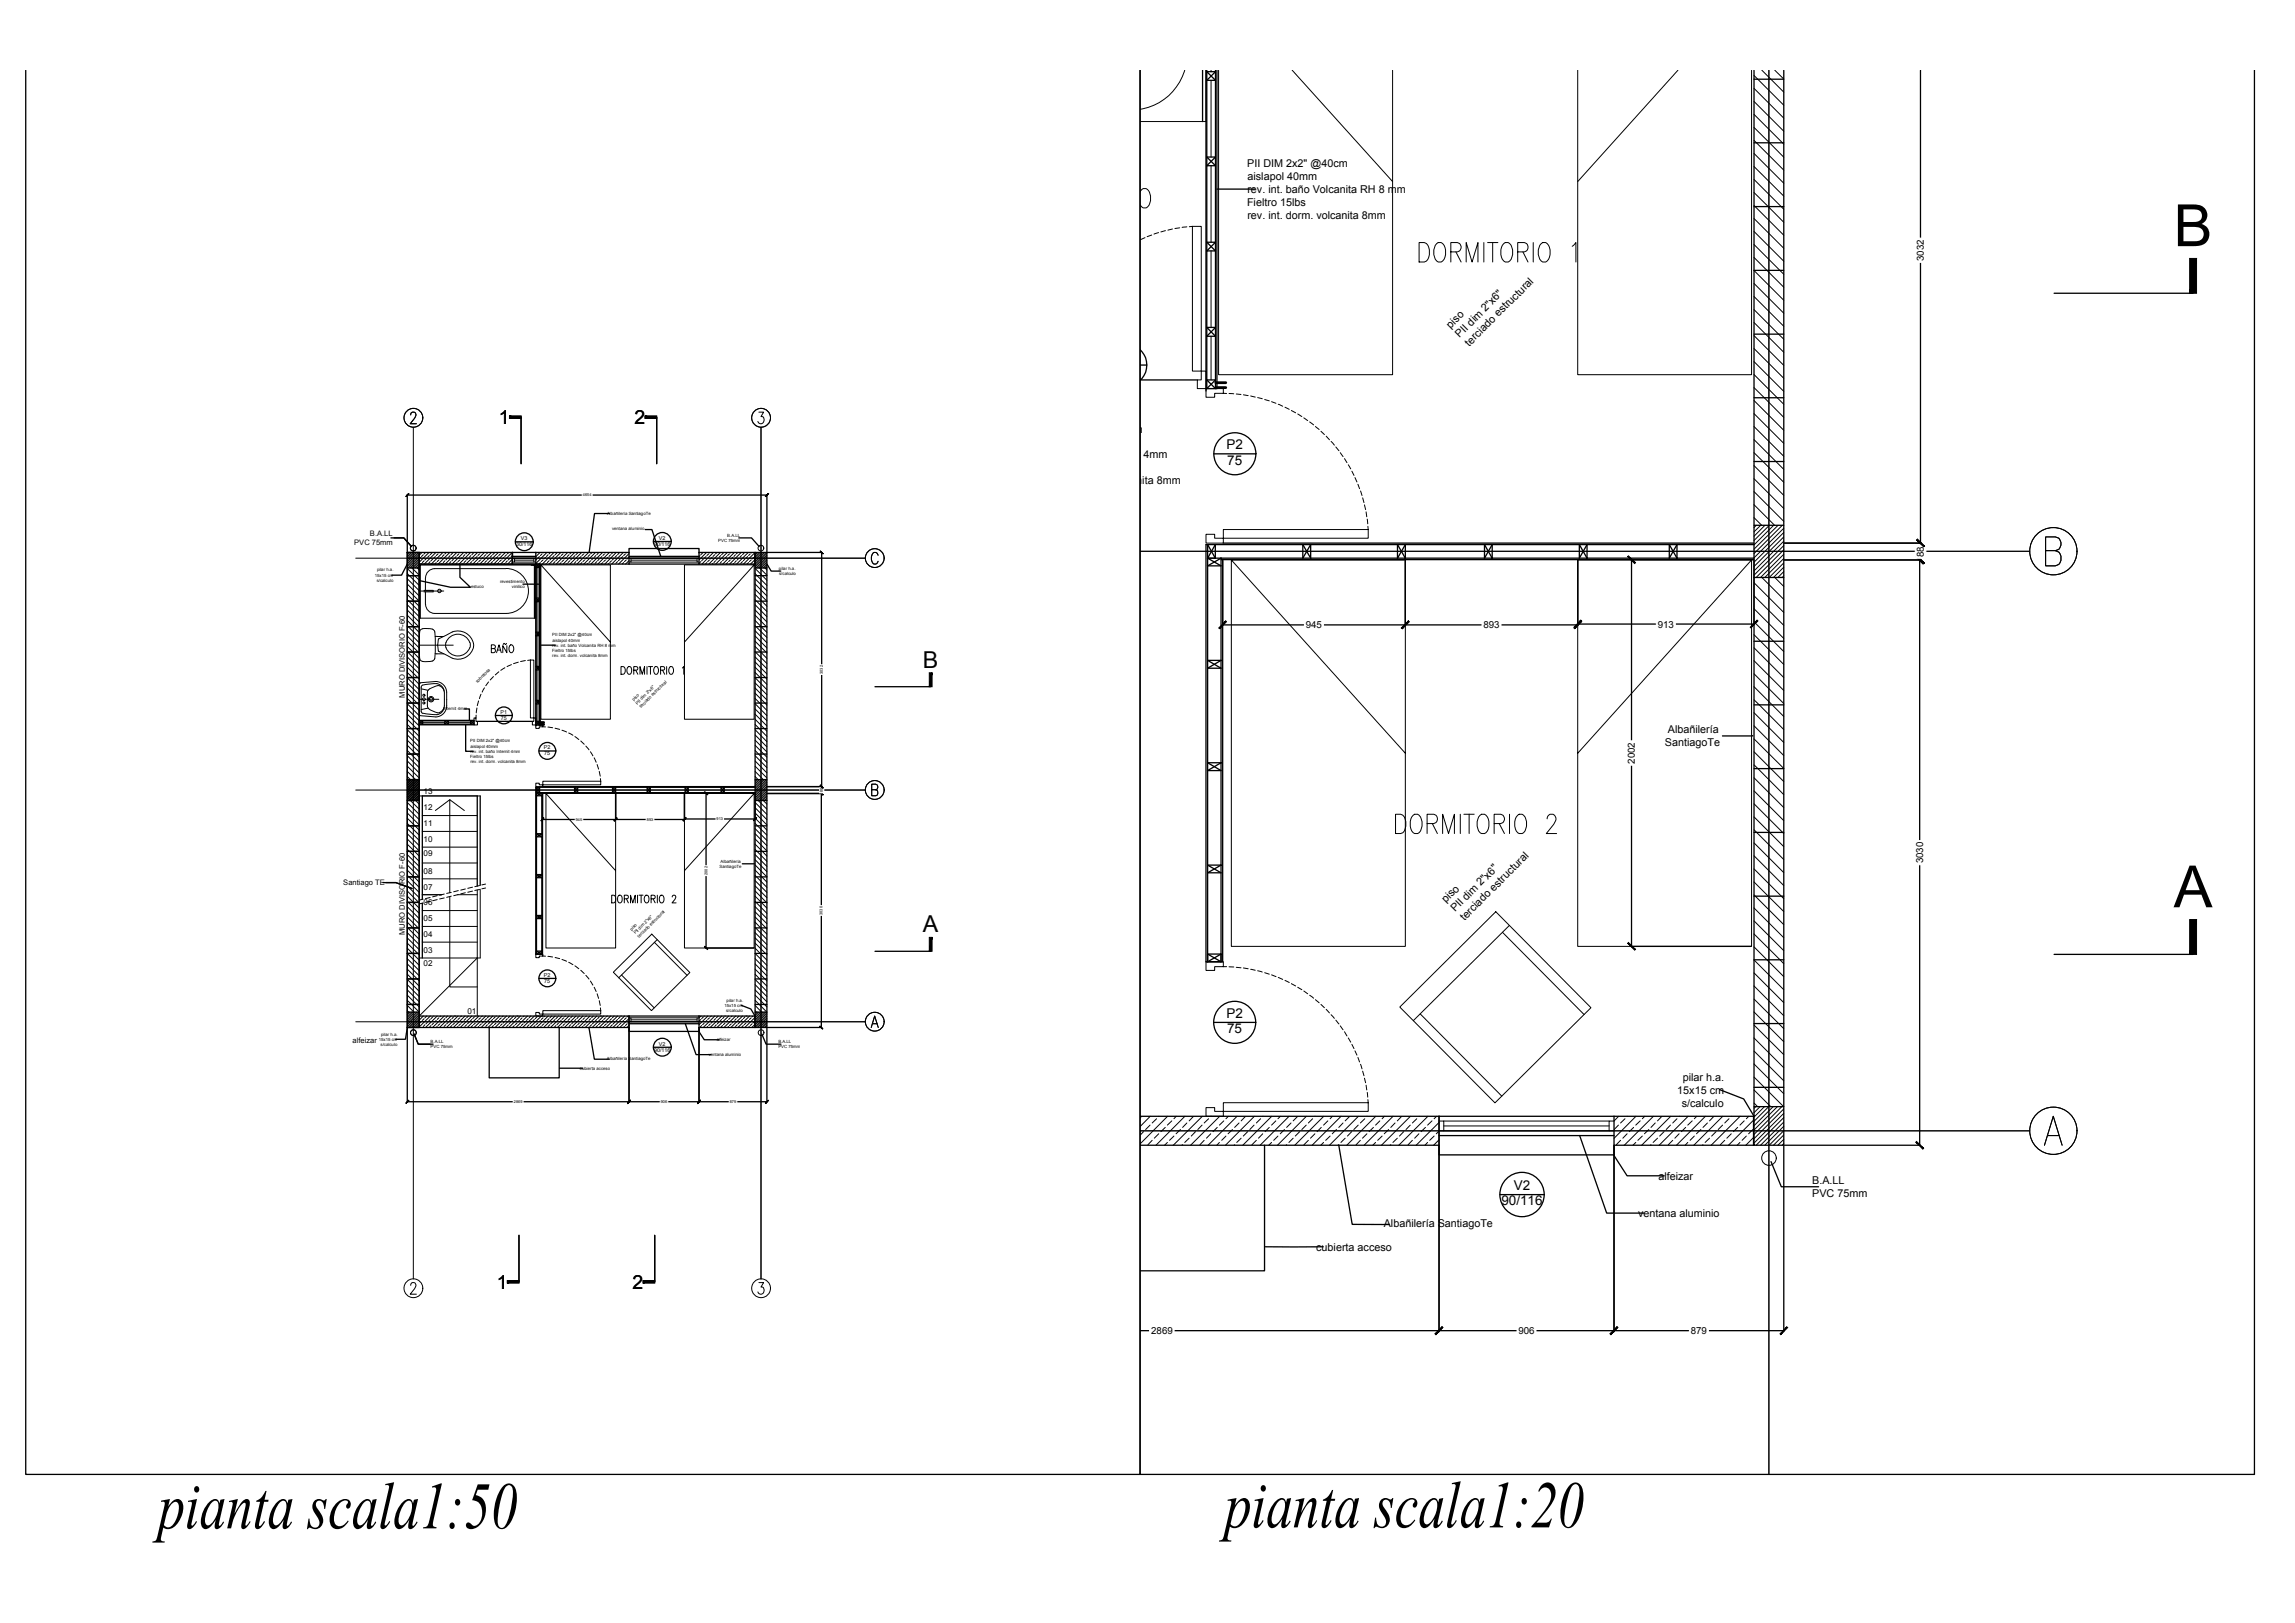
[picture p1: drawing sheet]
<svg xmlns="http://www.w3.org/2000/svg" width="594mm" height="420mm" viewBox="0 0 594 420" stroke-linecap="round" stroke-linejoin="round" font-family="sans-serif">
<defs><g id="words">
<g font-size="17.2">
<text x="41" y="395.7">pianta scala1:50</text>
<text x="317" y="395.4">pianta scala1:20</text>
</g>
<g font-size="15.1">
<text x="562.7" y="63.7">B</text>
<text x="562.7" y="234.9">A</text>
</g>
<text font-size="9.3" x="366.2" y="69.1">DORMITORIO 1</text>
<text font-size="8.8" x="360.2" y="217">DORMITORIO 2</text>
<g font-size="6">
<text x="238.9" y="172.9">B</text>
<text x="238.9" y="241.4">A</text>
</g>
<text font-size="5.3" x="125.9" y="170">BAÑO</text>
<g font-size="5">
<text x="129.1" y="109.8">1</text>
<text x="164.3" y="109.8">2</text>
<text x="128.6" y="333.6">1</text>
<text x="163.7" y="333.6">2</text>
</g>
<g font-size="3.5">
<text x="317.5" y="116.3">P2</text>
<text x="317.7" y="120.3">75</text>
<text x="317.5" y="263.6">P2</text>
<text x="317.6" y="267.5">75</text>
<text x="391.9" y="308.2">V2</text>
<text x="388.6" y="312.1">90/116</text>
</g>
<g font-size="2.8">
<text x="322.8" y="43.3">PII DIM 2x2&quot; @40cm</text>
<text x="322.9" y="46.6">aislapol 40mm</text>
<text x="322.8" y="53.3">Fieltro 15lbs</text>
<text x="322.9" y="49.9">rev. int. baño Volcanita RH 8 mm</text>
<text x="322.9" y="56.6">rev. int. dorm. volcanita 8mm</text>
<text x="375.5" y="85.1" transform="rotate(-45 375.5 85.1)">piso</text>
<text x="377.8" y="87.5" transform="rotate(-45 377.8 87.5)">PII dim 2&quot;x6&quot;</text>
<text x="380.3" y="89.8" transform="rotate(-45 380.3 89.8)">terciado estructural</text>
<text x="269.8" y="112">PII DIM 2x2&quot; @40cm</text>
<text x="269.8" y="118.7">rev. int. baño Internit 4mm</text>
<text x="269.8" y="125.3">rev. int. dorm. volcanita 8mm</text>
<text x="431.7" y="189.8">Albañilería</text>
<text x="431" y="193.1">SantiagoTe</text>
<text x="374.3" y="233.8" transform="rotate(-45 374.3 233.8)">piso</text>
<text x="376.7" y="236.2" transform="rotate(-45 376.7 236.2)">PII dim 2&quot;x6&quot;</text>
<text x="379.1" y="238.4" transform="rotate(-45 379.1 238.4)">terciado estructural</text>
<text x="435.6" y="279.8">pilar h.a.</text>
<text x="434.2" y="283.1">15x15 cm</text>
<text x="435.3" y="286.5">s/calculo</text>
<text x="429.3" y="305.4">alfeizar</text>
<text x="469.1" y="306.5">B.A.LL</text>
<text x="469.1" y="309.9">PVC 75mm</text>
<text x="358.2" y="317.7">Albañilería SantiagoTe</text>
<text x="424" y="315">ventana aluminio</text>
<text x="340.7" y="323.7">cubierta acceso</text>
</g>
<g font-size="2.5">
<text x="498" y="67.6" transform="rotate(-90 498 67.6)">3032</text>
<text x="498" y="144.2" transform="rotate(-90 498 144.2)">88</text>
<text x="338" y="162.7">945</text>
<text x="384" y="162.7">893</text>
<text x="429.1" y="162.4">913</text>
<text x="423.2" y="197.7" transform="rotate(-90 423.2 197.7)">2002</text>
<text x="497.8" y="223.5" transform="rotate(-90 497.8 223.5)">3030</text>
<text x="298" y="345.4">2869</text>
<text x="393" y="345.4">906</text>
<text x="437.7" y="345.4">879</text>
</g>
<g font-size="2.1">
<text x="109.7" y="209.8">12</text>
<text x="109.7" y="205.5">13</text>
<text x="109.7" y="213.9">11</text>
<text x="109.7" y="221.7">09</text>
<text x="109.7" y="218">10</text>
<text x="109.7" y="226.2">08</text>
<text x="109.7" y="230.3">07</text>
<text x="109.7" y="238.5">05</text>
<text x="109.7" y="234.4">06</text>
<text x="109.7" y="242.6">04</text>
<text x="109.7" y="246.7">03</text>
<text x="109.7" y="250">02</text>
<text x="121" y="262.4">01</text>
</g>
<g font-size="2">
<text x="91.7" y="141.1">PVC 75mm</text>
<text x="95.8" y="138.8">B.A.LL</text>
<text x="104.8" y="180.6" transform="rotate(-90 104.8 180.6)">MURO DIVISORIO F-60</text>
<text x="88.9" y="229">Santiago TE</text>
<text x="104.8" y="242" transform="rotate(-90 104.8 242)">MURO DIVISORIO F-60</text>
<text x="91.3" y="269.9">alfeizar</text>
</g>
<g font-size="1.4">
<text x="133.6" y="141.4">30/116</text>
<text x="134.8" y="139.8">V3</text>
<text x="169.3" y="141.3">90/116</text>
<text x="170.6" y="139.8">V2</text>
<text x="129.6" y="184.8">P1</text>
<text x="129.6" y="186.4">75</text>
<text x="140.8" y="194">P2</text>
<text x="140.9" y="195.6">75</text>
<text x="140.8" y="252.9">P2</text>
<text x="140.9" y="254.4">75</text>
<text x="169.3" y="272.3">90/116</text>
<text x="170.6" y="270.7">V2</text>
</g>
<g font-size="1.1">
<text x="157.2" y="133.2">Albañilería SantiagoTe</text>
<text x="158.4" y="137.2">ventana aluminio</text>
<text x="185.9" y="140.3">PVC 75mm</text>
<text x="188.3" y="139">B.A.LL</text>
<text x="97" y="149.3">15x15 cm</text>
<text x="97.6" y="147.9" transform="rotate(-1 97.6 147.9)">pilar h.a.</text>
<text x="201.6" y="147.5">pilar h.a.</text>
<text x="201.7" y="148.9" transform="rotate(1 201.7 148.9)">s/calculo</text>
<text x="97.5" y="150.6" transform="rotate(-1 97.5 150.6)">s/calculo</text>
<text x="121.9" y="152.3">estuco</text>
<text x="129.5" y="150.8">revestimento</text>
<text x="132.5" y="152.2">vinilico</text>
<text x="143" y="164.7">PII DIM 2x2&quot; @40cm</text>
<text x="143" y="167.4">rev. int. baño Volcanita RH 8 mm</text>
<text x="143" y="166.1">aislapol 40mm</text>
<text x="143" y="168.7">Fieltro 15lbs</text>
<text x="143" y="170.1">rev. int. dorm. volcanita 8mm</text>
<text x="123.6" y="176.9" transform="rotate(-45 123.6 176.9)">sobrelosa</text>
<text x="114.8" y="183.9">internit 4mm</text>
<text x="164.1" y="181.5" transform="rotate(-45 164.1 181.5)">piso</text>
<text x="165" y="182.4" transform="rotate(-45 165 182.4)">PII dim 2&quot;x6&quot;</text>
<text x="166" y="183.3" transform="rotate(-45 166 183.3)">terciado estructural</text>
<text x="121.7" y="192.2">PII DIM 2x2&quot; @40cm</text>
<text x="121.7" y="196.2">Fieltro 15lbs</text>
<text x="121.8" y="193.6">aislapol 40mm</text>
<text x="121.8" y="194.9">rev. int. baño Internit 4mm</text>
<text x="121.8" y="197.5">rev. int. dorm. volcanita 8mm</text>
<text x="186.2" y="224.7">SantiagoTe</text>
<text x="186.5" y="223.3">Albañilería</text>
<text x="163.5" y="241" transform="rotate(-46 163.5 241)">piso</text>
<text x="164.5" y="241.9" transform="rotate(-45 164.5 241.9)">PII dim 2&quot;x6&quot;</text>
<text x="165.5" y="242.8" transform="rotate(-45 165.5 242.8)">terciado estructural</text>
<text x="187.5" y="260.7">15x15 cm</text>
<text x="188" y="262">s/calculo</text>
<text x="188.1" y="259.3">pilar h.a.</text>
<text x="98.1" y="269.5">15x15 cm</text>
<text x="98.7" y="268.2" transform="rotate(1 98.7 268.2)">pilar h.a.</text>
<text x="185.5" y="269.6">alfeizar</text>
<text x="98.5" y="270.8" transform="rotate(1 98.5 270.8)">s/calculo</text>
<text x="111.5" y="270.1">B.A.LL</text>
<text x="111.5" y="271.4">PVC 75mm</text>
<text x="157.1" y="274.5">Albañilería SantiagoTe</text>
<text x="183.4" y="273.4">ventana aluminio</text>
<text x="201.5" y="270.1">B.A.LL</text>
<text x="201.5" y="271.4">PVC 75mm</text>
<text x="150.1" y="276.9">cubierta acceso</text>
</g>
<g font-size="1">
<text x="150.9" y="128.5">4654</text>
<text x="213" y="174.5" transform="rotate(-90 213 174.5)">3032</text>
<text x="213" y="205.1" transform="rotate(-90 213 205.1)">88</text>
<text x="149" y="212.5">945</text>
<text x="167.4" y="212.5">893</text>
<text x="185.5" y="212.4">913</text>
<text x="183.1" y="226.5" transform="rotate(-90 183.1 226.5)">2002</text>
<text x="213" y="236.8" transform="rotate(-90 213 236.8)">3030</text>
<text x="133" y="285.6">2869</text>
<text x="171" y="285.6">906</text>
<text x="188.9" y="285.6">879</text>
</g>
</g></defs>
<!-- layer: A-WALL-PATT -->
<g fill="none" stroke="#000" stroke-width=".26">
<path d="M454 19.5l7.7 7.7M456.1 18.2l5.6 5.6M459.4 18.2l2.3 2.3M454 36.3l7.7 7.7M454 33l7.7 7.7M454 29.6l7.7 7.7M454 39.7l7.7 7.7M454 26.3l7.7 7.7M454 22.9l7.7 7.7M454 53.2l7.7 7.7M454 49.8l7.7 7.7M454 46.5l7.7 7.7"/>
<path d="M454 59.9l7.7 7.7M454 56.6l7.7 7.7M454 43.1l7.7 7.7M454 66.6l7.7 7.8M454 63.3l7.7 7.7M454 76.8l7.7 7.7M454 73.4l7.7 7.7M454 70l7.7 7.7M454 97l7.7 7.7M454 83.5l7.7 7.7M454 80.2l7.7 7.6M454 93.6l7.7 7.7"/>
<path d="M454 90.2l7.7 7.7M454 86.9l7.7 7.7M454 117.2l7.7 7.7M454 113.8l7.7 7.7M454 100.3l7.7 7.7M454 110.4l7.7 7.7M454 107.1l7.7 7.7M454 103.7l7.7 7.7M454 134l2 2M454 130.7l5.4 5.3M454 127.3l7.7 7.7M454 123.9l7.7 7.7"/>
<path d="M454 120.5l7.7 7.7M454.6 136l-.6 .6M455.8 136l-1.8 1.7M456.9 136l-2.9 2.8M458 136l-4 3.9M459.1 136l-5.1 5.1M460.3 136l-6.3 6.2M461.4 136l-7.4 7.3M461.7 136.8l-7.7 7.6M461.7 137.9l-7.7 7.7M461.7 139l-7.7 7.7M105.4 159.3l3.1 3.1"/>
<path d="M105.4 155.3l3.1 3M105.4 153.9l3.1 3M105.4 148.5l3.1 3.1M105.4 147.2l3.1 3M105.4 157.9l3.1 3.1M105.4 156.6l3.1 3.1M105.4 152.5l3.1 3.1M105.4 151.2l3.1 3.1M105.4 149.8l3.1 3.1M105.6 143l-.2 .2M106.1 143l-.7 .7M106.5 143l-1.1 1.1"/>
<path d="M106.7 147l1.8 1.9M107 143l-1.6 1.5M107.4 143l-2 2M107.9 143l-2.5 2.5M108 147l.5 .5M108.3 143l-2.9 2.9M108.5 143.3l-3.1 3.1M108.5 144.2l-2.8 2.8M108.5 145l-1.9 2M108.5 146l-1 1M108.5 146.4l-.6 .6M108.5 146.9l-.1 .1"/>
<path d="M108.9 144.3l-2.8 2.7M109.1 145.9l-.2 .1M109.2 143l-3.8 3.8M109.6 143.6l-.5 .5M109.8 145.2l-.5 .4M110.2 143l-.4 .4M110.5 144.5l-.5 .5M111.1 143l-4.1 4M111.1 143.8l-.4 .5M111.4 145.4l-.5 .5M111.8 143.1l-.4 .5M112 144.7l-.4 .5"/>
<path d="M112.7 144.1l-.5 .4M112.8 143l-3 3M112.9 145.6l-.4 .4M113.4 143.4l-.5 .4M113.6 145l-.4 .4M113.7 143l-.1 .1M114.3 144.3l-.5 .4M114.5 145.9l-.2 .1M114.7 143l-3.1 3M114.9 143.6l-.4 .5M115.2 145.2l-.5 .4M115.5 143l-.3 .4"/>
<path d="M115.8 144.5l-.4 .5M116.4 143l-3 3M116.5 143.8l-.4 .5M116.7 145.4l-.4 .5M117.2 143.1l-.5 .5M117.4 144.7l-.4 .5M118.1 144.1l-.4 .4M118.3 143l-3.1 3M118.3 145.6l-.4 .4M118.8 143.4l-.5 .4M119 145l-.5 .4M119.1 143l-.1 .1"/>
<path d="M119.6 144.3l-.4 .4M119.9 145.9l-.2 .1M120 143l-3 3M120.3 143.6l-.4 .5M120.6 145.2l-.5 .4M120.9 143l-.3 .4M121.3 144.5l-.5 .5M121.8 143l-3 3M121.9 143.8l-.4 .5M122.1 145.4l-.4 .5M122.6 143.1l-.5 .5M122.8 144.7l-.4 .5"/>
<path d="M123.5 144.1l-.5 .4M123.6 143l-3 3M123.7 145.6l-.4 .4M124.1 143.4l-.4 .4M124.4 145l-.5 .4M124.5 143l-.1 .1M125.1 144.3l-.5 .4M125.3 145.9l-.2 .1M125.4 143l-3 3M125.7 143.6l-.4 .5M126 145.2l-.5 .4M126.3 143l-.3 .4"/>
<path d="M126.6 144.5l-.4 .5M127.2 143l-3 3M127.3 143.8l-.5 .5M127.5 145.4l-.4 .5M128 143.1l-.5 .5M128.2 144.7l-.5 .5M128.9 144.1l-.5 .4M129 143l-3 3M129.1 145.6l-.4 .4M129.6 143.4l-.5 .4M129.8 145l-.5 .4M129.9 143l-.1 .1"/>
<path d="M130.4 144.3l-.4 .4M130.7 145.9l-.2 .1M130.8 143l-3 3M131.1 143.6l-.4 .5M131.3 145.2l-.4 .4M131.7 143l-.4 .4M132 144.5l-.4 .5M132.6 143l-3 3M132.6 144.8l-1.2 1.2M132.6 143.9l-.4 .4M132.6 145.7l-.1 .2M138.7 143.1v.1"/>
<path d="M139 144.7l-.3 .3M139.6 144.1l-.4 .4M139.8 143l-1.1 1.1M139.9 145.6l-.4 .4M140.3 143.4l-.4 .4M140.6 145l-.5 .4M140.7 143l-.1 .1M141.2 144.3l-.4 .4M141.4 145.9l-.1 .1M141.6 143l-2.9 2.9M141.9 143.6l-.5 .5M142.1 145.2l-.4 .4"/>
<path d="M142.5 143l-.4 .4M142.8 144.5l-.5 .5M143.4 143l-3 3M143.5 143.8l-.5 .5M143.7 145.4l-.5 .5M144.2 143.1l-.5 .5M144.4 144.7l-.5 .5M145 144.1l-.4 .4M145.2 143l-3 3M145.3 145.6l-.4 .4M145.7 143.4l-.4 .4M145.9 145l-.4 .4"/>
<path d="M146.1 143l-.2 .1M146.6 144.3l-.5 .4M146.8 145.9l-.1 .1M147 143l-3 3M147.3 143.6l-.5 .5M147.5 145.2l-.5 .4M147.9 143l-.4 .4M148.2 144.5l-.5 .5M148.8 143l-3 3M148.9 143.8l-.5 .5M149.1 145.4l-.5 .5M149.5 143.1l-.4 .5"/>
<path d="M149.7 144.7l-.4 .5M150.4 144.1l-.4 .4M150.6 143l-3.1 3M150.6 145.6l-.3 .4M151.1 143.4l-.5 .4M151.3 145l-.4 .4M151.4 143l-.1 .1M152 144.3l-.4 .4M152.2 145.9l-.2 .1M152.4 143l-3 3M152.7 143.6l-.5 .5M152.9 145.2l-.4 .4"/>
<path d="M153.3 143l-.4 .4M153.6 144.5l-.5 .5M154.1 143l-3 3M154.2 143.8l-.4 .5M154.5 145.4l-.5 .5M154.9 143.1l-.4 .5M155.1 144.7l-.4 .5M155.8 144.1l-.4 .4M156 143l-3 3M156.1 145.6l-.5 .4M156.5 143.4l-.4 .4M156.7 145l-.4 .4"/>
<path d="M156.9 143l-.2 .1M157.4 144.3l-.5 .4M157.6 145.9l-.1 .1M157.7 143l-3 3M158 143.6l-.4 .5M158.3 145.2l-.5 .4M158.6 143l-.3 .4M159 144.5l-.5 .5M159.5 143l-2.9 3M159.7 143.8l-.5 .5M159.9 145.4l-.5 .5M160.3 143.1l-.4 .5"/>
<path d="M160.5 144.7l-.4 .5M161.2 144.1l-.4 .4M161.3 143l-3 3M161.4 145.6l-.3 .4M161.9 143.4l-.5 .4M162.1 145l-.5 .4M162.2 143l-.1 .1M162.8 144.3l-.5 .4M162.8 143.3l-2.7 2.7M162.8 145.1l-.9 .9M181.1 143l-.2 .2M181.2 143.8l-.3 .3"/>
<path d="M181.4 145.4l-.5 .5M181.9 143.1l-.5 .5M182.1 144.7l-.5 .5M182.8 144.1l-.5 .4M182.9 143l-2 2M183 145.6l-.4 .4M183.4 143.4l-.4 .4M183.7 145l-.5 .4M183.8 143l-.1 .1M184.3 144.3l-.4 .4M184.5 145.9l-.1 .1M184.7 143l-3 3"/>
<path d="M185 143.6l-.5 .5M185.2 145.2l-.4 .4M185.6 143l-.4 .4M185.9 144.5l-.5 .5M186.5 143l-3 3M186.6 143.8l-.5 .5M186.8 145.4l-.4 .5M187.3 143.1l-.5 .5M187.5 144.7l-.5 .5M188.1 144.1l-.4 .4M188.3 143l-3 3M188.4 145.6l-.4 .4"/>
<path d="M188.8 143.4l-.4 .4M189 145l-.4 .4M189.2 143l-.2 .1M189.7 144.3l-.4 .4M190 145.9l-.2 .1M190.1 143l-3 3M190.4 143.6l-.4 .5M190.6 145.2l-.4 .4M191 143l-.4 .4M191.3 144.5l-.4 .5M191.9 143l-3 3M192 143.8l-.5 .5"/>
<path d="M192.2 145.4l-.5 .5M192.6 143.1l-.4 .5M192.8 144.7l-.4 .5M193.5 144.1l-.4 .4M193.7 143l-3 3M193.8 145.6l-.4 .4M194.2 143.4l-.4 .4M194.5 145l-.5 .4M194.6 143l-.1 .1M195.1 144.3l-.4 .4M195.3 145.9l-.1 .1M195.5 159.3l3 3.1"/>
<path d="M195.5 155.3l3 3M195.5 153.9l3 3M195.5 148.5l3 3.1M195.5 147.2l3 3M195.5 143l-3 3M195.5 144.8l-1.2 1.2M195.5 143.9l-.2 .2M195.5 157.9l3 3.1M195.5 156.6l3 3.1M195.5 152.5l3 3.1M195.5 151.2l3 3.1M195.5 149.8l3 3.1"/>
<path d="M195.6 143l-.1 .2M196.1 143l-.6 .7M196.5 143l-1 1.1M196.7 147l1.8 1.9M197 143l-1.5 1.5M197.5 143l-2 2M197.9 143l-2.4 2.5M198 147l.5 .5M198.3 143l-2.8 2.9M198.5 143.3l-3 3.1M198.5 143.7l-3 3.1M198.5 144.2l-2.8 2.8"/>
<path d="M198.5 144.6l-2.4 2.4M198.5 145l-1.9 2M198.5 145.5l-1.5 1.5M198.5 146l-1 1M198.5 146.4l-.6 .6M198.5 146.9l-.1 .1M454 157.6l7.7 7.7M454 154.2l7.7 7.7M454 150.8l7.7 7.8M456.1 149.5l5.6 5.7M459.4 149.5l2.3 2.3M461.7 140.1l-7.7 7.7"/>
<path d="M461.7 141.2l-7.7 7.7M461.7 142.3l-7.1 7.2M461.7 143.5l-6 6M461.7 144.6l-4.9 4.9M461.7 145.7l-3.7 3.8M461.7 146.8l-2.6 2.7M461.7 148l-1.5 1.5M461.7 149.1l-.3 .4M105.4 179.5l3.1 3.1M105.4 174.1l3.1 3.1M105.4 172.7l3.1 3.1M105.4 168.7l3.1 3.1"/>
<path d="M105.4 167.4l3.1 3M105.4 166l3.1 3.1M105.4 162l3.1 3M105.4 160.6l3.1 3.1M105.4 178.1l3.1 3.1M105.4 176.8l3.1 3M105.4 175.4l3.1 3.1M105.4 171.4l3.1 3.1M105.4 170.1l3.1 3M105.4 164.6l3.1 3.1M105.4 163.3l3.1 3.1M195.5 179.5l3 3.1"/>
<path d="M195.5 174.1l3 3.1M195.5 172.7l3 3.1M195.5 168.7l3 3.1M195.5 167.4l3 3M195.5 166l3 3.1M195.5 162l3 3M195.5 160.6l3 3.1M195.5 178.1l3 3.1M195.5 176.8l3 3M195.5 175.4l3 3.1M195.5 171.4l3 3.1M195.5 170.1l3 3"/>
<path d="M195.5 164.6l3 3.1M195.5 163.3l3 3.1M454 177.8l7.7 7.7M454 164.3l7.7 7.7M454 161l7.7 7.7M454 174.4l7.7 7.7M454 171l7.7 7.7M454 167.7l7.7 7.7M105.4 194.3l3.1 3.1M105.4 192.9l3.1 3.1M105.4 187.6l3.1 3M105.4 186.2l3.1 3.1"/>
<path d="M105.4 180.8l3.1 3.1M105.4 199.7l2.2 2.1M105.4 198.3l3.1 3.1M105.4 197l3.1 3.1M105.4 195.6l3.1 3.1M105.4 191.6l3.1 3.1M105.4 190.3l3.1 3.1M105.4 188.9l3.1 3.1M105.4 184.9l3.1 3M105.4 183.5l3.1 3.1M105.4 182.2l3.1 3.1M195.5 194.3l3 3.1"/>
<path d="M195.5 192.9l3 3.1M195.5 187.6l3 3M195.5 186.2l3 3.1M195.5 180.8l3 3.1M195.5 199.7l2.1 2.1M195.5 198.3l3 3.1M195.5 197l3 3.1M195.5 195.6l3 3.1M195.5 191.6l3 3.1M195.5 190.3l3 3.1M195.5 188.9l3 3.1M195.5 184.9l3 3"/>
<path d="M195.5 183.5l3 3.1M195.5 182.2l3 3.1M454 198l7.7 7.7M454 194.6l7.7 7.7M454 181.2l7.7 7.7M454 191.3l7.7 7.6M454 187.9l7.7 7.7M454 184.5l7.7 7.7M105.4 219.9l3.1 3.1M105.4 218.5l3.1 3.1M105.4 213.2l3.1 3M105.4 211.8l3.1 3.1"/>
<path d="M105.4 217.2l3.1 3.1M105.4 215.8l3.1 3.1M105.4 214.5l3.1 3.1M105.4 210.5l3.1 3M105.4 209.1l3.1 3.1M105.4 207.7l3.1 3.1M105.4 201l.8 .8M105.7 201.8l-.3 .3M106.1 201.8l-.7 .7M106.2 207.2l2.3 2.3M106.6 201.8l-1.2 1.2M107 201.8l-1.6 1.6"/>
<path d="M107.5 201.8l-2.1 2M107.6 207.2l.9 1M107.9 201.8l-2.5 2.5M108.4 201.8l-3 2.9M108.5 202.1l-3.1 3.1M108.5 202.6l-3.1 3M108.5 203l-3.1 3.1M108.5 203.5l-3.1 3.1M108.5 203.9l-3.1 3.1M108.5 204.4l-2.8 2.8M108.5 204.8l-2.4 2.4M108.5 205.2l-1.9 2"/>
<path d="M108.5 205.7l-1.5 1.5M108.5 206.1l-1 1.1M108.5 206.6l-.6 .6M108.5 207.1l-.2 .1M195.5 219.9l3 3.1M195.5 218.5l3 3.1M195.5 213.2l3 3M195.5 211.8l3 3.1M195.5 217.2l3 3.1M195.5 215.8l3 3.1M195.5 214.5l3 3.1M195.5 210.5l3 3"/>
<path d="M195.5 209.1l3 3.1M195.5 207.7l3 3.1M195.5 201l.7 .8M195.7 201.8l-.2 .3M196.1 201.8l-.6 .7M196.3 207.2l2.2 2.3M196.6 201.8l-1.1 1.2M197 201.8l-1.5 1.6M197.5 201.8l-2 2M197.6 207.2l.9 1M197.9 201.8l-2.4 2.5M198.4 201.8l-2.9 2.9"/>
<path d="M198.5 202.1l-3 3.1M198.5 202.6l-3 3M198.5 203l-3 3.1M198.5 203.5l-3 3.1M198.5 203.9l-3 3.1M198.5 204.4l-2.8 2.8M198.5 204.8l-2.4 2.4M198.5 205.2l-1.9 2M198.5 205.7l-1.5 1.5M198.5 206.1l-1 1.1M198.5 206.6l-.6 .6M198.5 207.1l-.1 .1"/>
<path d="M454 214.8l7.7 7.7M454 211.5l7.7 7.7M454 208.1l7.7 7.7M454 218.2l7.7 7.7M454 204.7l7.7 7.7M454 201.4l7.7 7.7M105.4 238.7l3.1 3.1M105.4 237.4l3.1 3.1M105.4 233.4l3.1 3M105.4 232l3.1 3.1M105.4 230.6l3.1 3.1M105.4 226.6l3.1 3.1"/>
<path d="M105.4 225.3l3.1 3.1M105.4 236.1l3.1 3M105.4 234.7l3.1 3.1M105.4 229.3l3.1 3.1M105.4 228l3.1 3M105.4 223.9l3.1 3.1M105.4 222.6l3.1 3.1M105.4 221.2l3.1 3.1M195.5 238.7l3 3.1M195.5 237.4l3 3.1M195.5 233.4l3 3M195.5 232l3 3.1"/>
<path d="M195.5 230.6l3 3.1M195.5 226.6l3 3.1M195.5 225.3l3 3.1M195.5 236.1l3 3M195.5 234.7l3 3.1M195.5 229.3l3 3.1M195.5 228l3 3M195.5 223.9l3 3.1M195.5 222.6l3 3.1M195.5 221.2l3 3.1M454 231.7l7.7 7.7M454 228.3l7.7 7.7"/>
<path d="M454 224.9l7.7 7.7M454 238.4l7.7 7.7M454 235l7.7 7.8M454 221.5l7.7 7.7M105.4 259l3.1 3M105.4 257.6l3.1 3.1M105.4 252.2l3.1 3.1M105.4 250.9l3.1 3M105.4 245.5l3.1 3.1M105.4 244.2l3.1 3M105.4 240.1l3.1 3.1M105.4 256.3l3.1 3"/>
<path d="M105.4 254.9l3.1 3.1M105.4 253.5l3.1 3.1M105.4 249.5l3.1 3.1M105.4 248.2l3.1 3.1M105.4 246.8l3.1 3.1M105.4 242.8l3.1 3M105.4 241.4l3.1 3.1M195.5 259l3 3M195.5 257.6l3 3.1M195.5 252.2l3 3.1M195.5 250.9l3 3M195.5 245.5l3 3.1"/>
<path d="M195.5 244.2l3 3M195.5 240.1l3 3.1M195.5 256.3l3 3M195.5 254.9l3 3.1M195.5 253.5l3 3.1M195.5 249.5l3 3.1M195.5 248.2l3 3.1M195.5 246.8l3 3.1M195.5 242.8l3 3M195.5 241.4l3 3.1M454 258.6l7.7 7.7M454 245.1l7.7 7.7"/>
<path d="M454 241.8l7.7 7.7M454 255.2l7.7 7.7M454 251.9l7.7 7.7M454 248.5l7.7 7.7M105.4 261.6l.4 .4M105.4 260.3l1.8 1.7M105.6 262l-.2 .2M106.1 262l-.7 .7M106.5 262l-1.1 1.1M106.9 262l-1.5 1.5M107.4 262l-2 2M107.9 262l-2.5 2.4"/>
<path d="M108.3 262l-2.9 2.9M108.5 262.3l-3.1 3M108.5 262.7l-3.1 3.1M108.5 263.6l-2.4 2.4M108.5 264l-1.9 2M108.5 264.5l-1.5 1.5M108.5 264.9l-1 1.1M108.5 265.4l-.6 .6M108.7 263l-3 3M109.1 264.4l-.4 .5M109.3 266h.1M109.6 263l-1.1 1.1"/>
<path d="M109.8 263.7l-.5 .5M110 265.3l-.4 .4M110.5 263l-.5 .5M110.7 264.6l-.4 .5M111.4 263.9l-.5 .5M111.4 263l-3.1 3M111.6 265.5l-.5 .5M112 263.2l-.4 .5M112.2 263h.1M112.2 264.9l-.4 .4M112.9 264.2l-.4 .4M113.2 263l-3 3"/>
<path d="M113.2 265.7l-.3 .3M113.6 263.5l-.4 .4M113.8 265.1l-.4 .4M114.1 263l-.3 .2M114.5 264.4l-.4 .5M114.7 266h.1M115 263l-3 3M115.2 263.7l-.5 .5M115.4 265.3l-.5 .4M115.8 263l-.4 .5M116.1 264.6l-.5 .5M116.7 263.9l-.4 .5"/>
<path d="M116.8 263l-3 3M117 265.5l-.5 .5M117.4 263.2l-.4 .5M117.7 263h.1M117.7 264.9l-.5 .4M118.3 264.2l-.4 .4M118.5 263l-2.9 3M118.5 265.7l-.2 .3M119 263.5l-.5 .4M119.2 265.1l-.4 .4M119.5 263l-.3 .2M119.9 264.4l-.5 .5"/>
<path d="M120.1 266h.1M120.4 263l-3 3M120.6 263.7l-.5 .5M120.8 265.3l-.5 .4M121.3 263l-.5 .5M121.5 264.6l-.5 .5M122.1 263l-3 3M122.1 263.9l-.4 .5M122.4 265.5l-.5 .5M122.8 263.2l-.4 .5M123 263h.1M123 264.9l-.4 .4"/>
<path d="M123.7 264.2l-.5 .4M123.9 265.7l-.2 .3M124 263l-3 3M124.4 263.5l-.5 .4M124.6 265.1l-.5 .4M124.9 263l-.3 .2M125.3 264.4l-.5 .5M125.5 266h-.1M125.7 263l-3 3M126 263.7l-.5 .5M126.2 265.3l-.5 .4M126.6 263l-.4 .5"/>
<path d="M126.8 264.6l-.4 .5M127.5 263.9l-.4 .5M127.6 263l-3 3M127.7 265.5l-.4 .5M128.2 263.2l-.5 .5M128.4 263h.1M128.4 264.9l-.4 .4M129.1 264.2l-.4 .4M129.3 265.7l-.3 .3M129.3 263l-3 3M129.8 263.5l-.5 .4M130 265.1l-.4 .4"/>
<path d="M130.2 263l-.2 .2M130.7 264.4l-.5 .5M130.9 266h-.1M131.1 263l-2.9 3M131.3 263.7l-.4 .5M131.6 265.3l-.5 .4M132 263l-.4 .5M132.2 264.6l-.4 .5M132.9 263.9l-.4 .5M132.9 263l-3 3M133.2 265.5l-.5 .5M133.6 263.2l-.4 .5"/>
<path d="M133.8 263h.1M133.8 264.9l-.4 .4M134.5 264.2l-.5 .4M134.7 263l-3 3M134.7 265.7l-.3 .3M135.1 263.5l-.4 .4M135.4 265.1l-.5 .4M135.7 263l-.3 .2M136.1 264.4l-.5 .5M136.3 266h-.1M136.5 263l-3 3M136.8 263.7l-.5 .5"/>
<path d="M137 265.3l-.5 .4M137.4 263l-.4 .5M137.6 264.6l-.4 .5M138.3 263l-3 3M138.3 263.9l-.4 .5M138.5 265.5l-.4 .5M139 263.2l-.5 .5M139.2 263h.1M139.2 264.9l-.5 .4M139.9 264.2l-.5 .4M140.1 265.7l-.3 .3M140.1 263l-3 3"/>
<path d="M140.6 263.5l-.5 .4M140.8 265.1l-.5 .4M141 263l-.2 .2M141.4 264.4l-.4 .5M141.7 266h-.1M141.9 263l-3 3M142.1 263.7l-.4 .5M142.3 265.3l-.4 .4M142.8 263l-.5 .5M143 264.6l-.4 .5M143.7 263l-3 3M143.7 263.9l-.5 .5"/>
<path d="M143.9 265.5l-.4 .5M144.4 263.2l-.5 .5M144.6 263h.1M144.6 264.9l-.4 .4M145.3 264.2l-.5 .4M145.5 265.7l-.3 .3M145.5 263l-3 3M145.9 263.5l-.4 .4M146.1 265.1l-.4 .4M146.4 263l-.3 .2M146.8 264.4l-.4 .5M147 266h.1"/>
<path d="M147.3 263l-3 3M147.5 263.7l-.5 .5M147.7 265.3l-.4 .4M148.2 263l-.5 .5M148.4 264.6l-.4 .5M149.1 263.9l-.5 .5M149.1 263l-3 3M149.3 265.5l-.4 .5M149.7 263.2l-.4 .5M150 263h.1M150 264.9l-.5 .4M150.6 264.2l-.4 .4"/>
<path d="M150.9 263l-3 3M150.9 265.7l-.3 .3M151.3 263.5l-.4 .4M151.6 265.1l-.5 .4M151.8 263l-.2 .2M152.2 264.4l-.4 .5M152.5 266h-.1M152.7 263l-3 3M152.9 263.7l-.4 .5M153.1 265.3l-.4 .4M153.6 263l-.5 .5M153.8 264.6l-.5 .5"/>
<path d="M154.5 263l-3 3M154.5 263.9l-.5 .5M154.7 265.5l-.5 .5M155.1 263.2l-.4 .5M155.4 263h.1M155.4 264.9l-.5 .4M156.1 264.2l-.5 .4M156.3 263l-3 3M156.3 265.7l-.3 .3M156.7 263.5l-.4 .4M156.9 265.1l-.4 .4M157.2 263l-.3 .2"/>
<path d="M157.6 264.4l-.4 .5M157.8 266h.1M158.1 263l-3 3M158.3 263.7l-.5 .5M158.5 265.3l-.5 .4M159 263l-.5 .5M159.2 264.6l-.5 .5M159.9 263l-3 3M159.9 263.9l-.5 .5M160.1 265.5l-.4 .5M160.5 263.2l-.4 .5M160.8 263h.1"/>
<path d="M160.8 264.9l-.5 .4M161.4 264.2l-.4 .4M161.6 265.7l-.2 .3M161.7 263l-3 3M162.1 263.5l-.5 .4M162.3 265.1l-.4 .4M162.6 263l-.3 .2M162.8 263.7l-2.3 2.3M162.8 265.4l-.5 .6M162.8 264.6l-.3 .3M181.4 263.9l-.5 .5M181.5 263l-.6 .5"/>
<path d="M181.6 265.5l-.4 .5M182.1 263.2l-.5 .5M182.3 263h.1M182.3 264.9l-.4 .4M183 264.2l-.5 .4M183.2 265.7l-.3 .3M183.2 263l-2.3 2.3M183.7 263.5l-.5 .4M183.9 265.1l-.5 .4M184.1 263l-.2 .2M184.5 264.4l-.4 .5M184.8 266h-.1"/>
<path d="M185 263l-3 3M185.2 263.7l-.4 .5M185.4 265.3l-.4 .4M185.9 263l-.5 .5M186.1 264.6l-.4 .5M186.8 263.9l-.4 .5M186.8 263l-3 3M187 265.5l-.4 .5M187.5 263.2l-.5 .5M187.7 263h.1M187.7 264.9l-.4 .4M188.4 264.2l-.5 .4"/>
<path d="M188.6 263l-3 3M188.6 265.7l-.3 .3M189 263.5l-.4 .4M189.3 265.1l-.5 .4M189.5 263l-.2 .2M190 264.4l-.5 .5M190.2 266h-.1M190.4 263l-3 3M190.6 263.7l-.4 .5M190.9 265.3l-.5 .4M191.3 263l-.4 .5M191.5 264.6l-.4 .5"/>
<path d="M192.2 263l-3 3M192.2 263.9l-.5 .5M192.4 265.5l-.4 .5M192.8 263.2l-.4 .5M193.1 263h.1M193.1 264.9l-.5 .4M193.8 264.2l-.5 .4M194 265.7l-.3 .3M194 263l-3 3M194.5 263.5l-.5 .4M194.7 265.1l-.5 .4M194.9 263l-.2 .2"/>
<path d="M195.3 264.4l-.4 .5M195.5 263.4l-2.7 2.6M195.5 265.1l-.9 .9M195.5 261.6l.3 .4M195.5 260.3l1.7 1.7M195.6 262l-.1 .2M196.1 262l-.6 .7M196.5 262l-1 1.1M197 262l-1.5 1.5M197.4 262l-1.9 2M197.9 262l-2.4 2.4M198.3 262l-2.8 2.9"/>
<path d="M198.5 262.3l-3 3M198.5 262.7l-3 3.1M198.5 263.2l-2.8 2.8M198.5 263.6l-2.4 2.4M198.5 264l-1.9 2M198.5 264.5l-1.5 1.5M198.5 264.9l-1 1.1M198.5 265.4l-.6 .6M198.5 265.9l-.2 .1M454 278.8l7.7 7.7M454 275.4l7.7 7.7M454 262l7.7 7.7"/>
<path d="M454 272.1l7.7 7.7M454 268.7l7.7 7.7M454 265.4l7.7 7.6M295.5 289l-.3 .4M296 293l-.8 .8M297.7 291.3l-1.1 1.1M297.7 289l-2.5 2.6M298.3 295.2l-1.1 1.1M299.4 289.6l-1.1 1.1M299.9 293.5l-1.1 1.2M300 289h-.1M301.6 291.9l-1.1 1.1"/>
<path d="M302.2 295.8l-.7 .7M302.2 289l-7 7.1M303.3 290.2l-1.1 1.1M303.9 294.1l-1.2 1.1M304.5 289l-.6 .6M305.6 292.4l-1.2 1.1M306.1 296.3l-.1 .2M306.7 289l-7.5 7.5M307.2 290.7l-1.1 1.2M307.8 294.7l-1.1 1.1M308.9 289l-1.1 1.2M309.5 293l-1.1 1.1"/>
<path d="M311.2 291.3l-1.1 1.1M311.2 289l-7.5 7.5M311.7 295.2l-1.1 1.1M312.9 289.6l-1.2 1.1M313.4 293.5l-1.1 1.2M313.5 289h-.1M315.1 291.9l-1.1 1.1M315.7 295.8l-.7 .7M315.7 289l-7.5 7.5M316.8 290.2l-1.1 1.1M317.3 294.1l-1.1 1.1M318 289l-.7 .6"/>
<path d="M319 292.4l-1.1 1.1M319.6 296.3l-.1 .2M320.2 289l-7.5 7.5M320.7 290.7l-1.1 1.2M321.3 294.7l-1.2 1.1M322.4 289l-1.1 1.2M323 293l-1.2 1.1M324.6 291.3l-1.1 1.1M324.7 289l-7.5 7.5M325.2 295.2l-1.1 1.1M326.3 289.6l-1.1 1.1M326.9 293.5l-1.1 1.2"/>
<path d="M327 289h-.1M328.6 291.9l-1.1 1.1M329.2 295.8l-.8 .7M329.2 289l-7.5 7.5M330.3 290.2l-1.1 1.1M330.8 294.1l-1.1 1.1M331.4 289l-.6 .6M332.5 292.4l-1.1 1.1M333.1 296.3l-.2 .2M333.7 289l-7.5 7.5M334.2 290.7l-1.1 1.2M334.7 294.7l-1.1 1.1"/>
<path d="M335.9 289l-1.2 1.2M336.4 293l-1.1 1.1M338.1 291.3l-1.1 1.1M338.2 289l-7.5 7.5M338.7 295.2l-1.2 1.1M339.8 289.6l-1.1 1.1M340.4 293.5l-1.2 1.2M340.4 289h.1M342 291.9l-1.1 1.1M342.6 295.8l-.7 .7M342.7 289l-7.5 7.5M343.7 290.2l-1.1 1.1"/>
<path d="M344.3 294.1l-1.1 1.1M344.9 289l-.6 .6M346 292.4l-1.1 1.1M346.6 296.3l-.2 .2M347.1 289l-7.4 7.5M347.7 290.7l-1.1 1.2M348.2 294.7l-1.1 1.1M349.3 289l-1.1 1.2M349.9 293l-1.1 1.1M351.6 291.3l-1.2 1.1M351.6 289l-7.5 7.5M352.1 295.2l-1.1 1.1"/>
<path d="M353.3 289.6l-1.2 1.1M353.8 293.5l-1.1 1.2M353.9 289h-.1M355.5 291.9l-1.1 1.1M356.1 295.8l-.7 .7M356.1 289l-7.5 7.5M357.2 290.2l-1.1 1.1M357.8 294.1l-1.2 1.1M358.4 289l-.6 .6M359.5 292.4l-1.2 1.1M360 296.3l-.2 .2M360.6 289l-7.5 7.5"/>
<path d="M361.1 290.7l-1.1 1.2M361.7 294.7l-1.1 1.1M362.8 289l-1.1 1.2M363.4 293l-1.1 1.1M365.1 291.3l-1.1 1.1M365.1 289l-7.5 7.5M365.6 295.2l-1.1 1.1M366.7 289.6l-1.1 1.1M367.3 293.5l-1.1 1.2M367.4 289h-.1M369 291.9l-1.2 1.1M369.5 295.8l-.6 .7"/>
<path d="M369.6 289l-7.5 7.5M370.7 290.2l-1.2 1.1M371.2 294.1l-1.1 1.1M371.9 289l-.7 .6M372.5 290.6l-5.9 5.9M372.5 295.1l-1.4 1.4M372.5 292.8l-.7 .7M418.9 291.3l-1.1 1.1M419 289l-1.2 1.2M419.5 295.2l-1.1 1.1M420.6 289.6l-1.1 1.1M421.2 293.5l-1.1 1.2"/>
<path d="M421.2 289h.1M422.9 291.9l-1.2 1.1M423.4 295.8l-.7 .7M423.5 289l-5.7 5.7M424.6 290.2l-1.2 1.1M425.1 294.1l-1.1 1.1M425.8 289l-.7 .6M426.8 292.4l-1.1 1.1M427.4 296.3l-.2 .2M428 289l-7.5 7.5M428.5 290.7l-1.1 1.2M429.1 294.7l-1.2 1.1"/>
<path d="M430.2 289l-1.1 1.2M430.8 293l-1.2 1.1M432.4 291.3l-1.1 1.1M432.5 289l-7.5 7.5M433 295.2l-1.1 1.1M434.1 289.6l-1.1 1.1M434.7 293.5l-1.2 1.2M434.7 289h.1M436.3 291.9l-1.1 1.1M436.9 295.8l-.7 .7M437 289l-7.5 7.5M438 290.2l-1.1 1.1"/>
<path d="M438.6 294.1l-1.1 1.1M439.2 289l-.6 .6M440.3 292.4l-1.2 1.1M440.8 296.3l-.1 .2M441.5 289l-7.5 7.5M442 290.7l-1.2 1.2M442.5 294.7l-1.1 1.1M443.6 289l-1.1 1.2M444.2 293l-1.1 1.1M445.9 291.3l-1.1 1.1M446 289l-7.5 7.5M446.5 295.2l-1.2 1.1"/>
<path d="M447.6 289.6l-1.1 1.1M448.2 293.5l-1.2 1.2M448.2 289h.1M449.8 291.9l-1.1 1.1M450.4 295.8l-.7 .7M450.4 289l-7.5 7.5M451.5 290.2l-1.1 1.1M452 294.1l-1.1 1.1M452.7 289l-.7 .6M453.7 292.4l-1.1 1.1M454 289.9l-6.6 6.6M454 294.4l-2.1 2.1"/>
<path d="M454 285.6l1 .9M454 282.2l4.4 4.3M454.5 286.5l-.5 .4M455.6 286.5l-1.6 1.6M456.7 286.5l-2.7 2.7M457.8 286.5l-3.8 3.8M459 286.5l-5 4.9M460.1 286.5l-6.1 6M461.2 286.5l-7.2 7.2M461.7 287.1l-7.7 7.7M461.7 288.2l-7.7 7.7M461.7 289.3l-7.1 7.2"/>
<path d="M461.7 290.5l-6 6M461.7 291.6l-4.9 4.9M461.7 292.7l-3.7 3.8M461.7 293.8l-2.6 2.7M461.7 295l-1.5 1.5M461.7 296.1l-.4 .4"/>
</g>
<!-- layer: A-WALL-FULL -->
<g fill="none" stroke="#000" stroke-width=".34">
<path d="M454 18.2v278.3h7.7v-278.3M454 37h7.7M454 20.5h7.7M454 53.5h7.7M454 70h7.7M454 86.5h7.7M454 119.5h7.7M454 103h7.7M454 136h7.7M105.4 143h3.1v123h-3.1zM105.4 149h3.1M105.4 155.6h3.1"/>
<path d="M105.4 147h3.1M195.5 143h3v123h-3zM195.5 149h3M195.5 155.6h3M195.5 147h3M454 149.5h7.7M105.4 175.4h3.1M105.4 168.8h3.1M105.4 162.2h3.1M195.5 175.4h3M195.5 168.8h3M195.5 162.2h3"/>
<path d="M454 166h7.7M105.4 195.2h3.1M105.4 188.6h3.1M105.4 182h3.1M195.5 195.2h3M195.5 188.6h3M195.5 182h3M454 182.5h7.7M454 199h7.7M105.4 201.8h3.1M105.4 207.2h3.1M105.4 213.8h3.1"/>
<path d="M195.5 201.8h3M195.5 207.2h3M195.5 213.8h3M454 215.5h7.7M105.4 220.4h3.1M105.4 227h3.1M105.4 233.6h3.1M195.5 220.4h3M195.5 227h3M195.5 233.6h3M454 232h7.7M105.4 240.2h3.1"/>
<path d="M105.4 246.8h3.1M105.4 253.4h3.1M195.5 240.2h3M195.5 246.8h3M195.5 253.4h3M454 248.5h7.7M105.4 260h3.1M105.4 262h3.1M195.5 260h3M195.5 262h3M454 265h7.7M454 281.5h7.7"/>
<path d="M454 286.5h7.7"/>
</g>
<!-- layer: A-WALL-FULL-EXTR -->
<g fill="none" stroke="#000" stroke-width=".34">
<path d="M311.3 18.2v13.3M312.2 18.2v83M312.4 18.6h2.2v2.2h-2.2zM315 18.2v82.4h-.4M312.4 40.7h2.2v2.2h-2.2zM312.4 62.7h2.2v2.3h-2.2zM312.4 98.4h2.2v2.2h-2.2zM312.4 84.8h2.2v2.3h-2.2zM312.2 100.6h.2M108.5 143h24.1v3h-24.1M137.6 146.3h.8v13.7M138.6 146.2h-29.8v13.8"/>
<path d="M138.8 146h.9v.9h-.9zM138.8 154.8h.9v1h-.9zM138.8 146h24v-3h-24.1v44.9M139.8 146v41.7h-.1M195.5 143h-14.6v3h14.6M312.6 141h2v3.5h-2zM138.8 163.7h.9v.9h-.9zM138.8 172.5h.9v.9h-.9zM108.5 186.6h.9v.9h-.9zM108.5 186.5h14.2M108.5 187.6h14.2M115.2 186.6h.8v.9h-.8z"/>
<path d="M121.8 186.6h.9v.9h-.9zM138.7 187.7h.1M138.8 186.7h.9v1h-.9zM138.8 181.3h.9v.9h-.9zM138.9 203.8h.8v1.4h-.8zM138.9 247h1.4M312.6 249h3.5M108.5 263h54.3v3h-54.3M195.5 263h-14.6v3h14.6M295.2 289h77.3v7.5h-77.3M454 289h-36.2v7.5h36.2"/>
</g>
<!-- layer: A-FURN -->
<g fill="none" stroke="#000" stroke-width=".26">
<path d="M306.7 18.2a14.3 14.3 0 0 1-11.5 10.1M312.2 18.2v13.3h-17M315.4 18.2v78.8h45.1v-78.8M334.5 18.2l26 28.8M408.4 18.2v78.8h45v-78.8M434.4 18.2l-26 28.8M108.5 146h30.2v14h-30.2zM108.5 153h6.4M109.7 152.8h2.4v.4h-2.4M131 147.2h-18.4a2.39 2.39 0 0 0-2.4 2.4l-.1 3.2M131 147.2a5.8 5.8 0 0 1 5.8 5.8 5.8 5.8 0 0 1-5.8 5.8h-18.4a2.39 2.39 0 0 1-2.4-2.4l-.1-3.2M140 146.2v40h18v-40h-18l18 20"/>
<path d="M195.2 146.2v40h-18v-40h18l-18 20M318.7 145v100h45.1v-100h-45.1l45.1 50M453.4 145v100h-45v-100h45l-45 50M108.5 167h8.8M108.5 177h.1M108.5 177v8.1M108.6 176.9l.1-.1 4.2-.4a2.9 2.9 0 0 1 2.7 2.9v3.4M109 177.9v6.2M109 178.3l1.8 .4M109.4 162.8l2.5 .1M109.4 162.8l-.5 .2a2.89 2.89 0 0 0-.4 2.3 19.6 19.6 0 0 0 .4 5.7l1 .3 2-.2M109.4 177.4l-.4 .5"/>
<path d="M109.4 177.4l2.5-.4a2.39 2.39 0 0 1 3.1 1.9M110.6 179.3v3.5M111.2 178.3l.8-.3a1.79 1.79 0 0 1 2-.4 1.79 1.79 0 0 1 1 1.7v3.4M111.2 178.3l-.4 .4-.2 .5M111.9 162.9l.4 .2a22.3 22.3 0 0 1 .2 7.6l-.6 .4M112.6 169.2l.5 .1M113.1 169.3h1.8M113.1 164.8h1.8M113.1 164.7l-.5 .1M113.3 167l.2 1.5M113.3 167h.1M113.5 165.5l-.2 1.5"/>
<path d="M113.5 168.5l3.6 1.9M113.6 165.4l.6-.3a10.7 10.7 0 0 1 4.6-1.8 3.9 3.9 0 0 1 3.8 4.1M113.6 165.4l-.1 .1M121.6 166.3a3.2 3.2 0 0 0-3.5-2.1 3.2 3.2 0 0 0-2.7 3.2 3.3 3.3 0 0 0 3 2.4 3.3 3.3 0 0 0 3.2-2.1M121.6 166.3v1.4M122.6 167.4a4.1 4.1 0 0 1-5.5 3M108.5 181h1.3M108.6 185l.1 .2M109 184.1l.4 .6M110.4 181h1.3M110.6 182.8l.2 .5 .4 .3M110.8 183.3l-1.8 .4"/>
<path d="M111.2 183.7a4.5 4.5 0 0 0 2.5 .8M112.3 181h1.3M115 183.1a2.34 2.34 0 0 1-3.1 1.9l-2.5-.4M115 182.7a2.01 2.01 0 0 1-1.3 1.8M115.6 182.7a2.9 2.9 0 0 1-2.7 2.9l-4.2-.3M141.3 205.4v40h18.1v-40h-18.1l18.1 20M195.2 205.4v40h-18v-40h18l-18 20"/>
<circle cx="107" cy="141.9" r=".74"/>
<circle cx="113.7" cy="153" r=".44"/>
<circle cx="197" cy="141.9" r=".74"/>
<circle cx="109.7" cy="180" r=".28"/>
<circle cx="109.7" cy="181" r=".36"/>
<circle cx="109.7" cy="182" r=".28"/>
<circle cx="111.6" cy="181" r=".44"/>
<circle cx="111.6" cy="181" r=".7"/>
<circle cx="107" cy="267.3" r=".74"/>
<circle cx="197" cy="267.3" r=".74"/>
<circle cx="457.9" cy="299.8" r="1.88"/>
</g>
<!-- layer: A-ANNO-TEXT -->
<g fill="none" stroke="#000" stroke-width=".26">
<path d="M295.2 49.6a1.31 1.31 0 0 1 1.5-.8 3.2 3.2 0 0 1 0 5 1.31 1.31 0 0 1-1.5-.7M106.3 107.4l.1-.5 .3-.2h.5l.3 .2a1.1 1.1 0 0 1-.2 1.4l-1.1 1.4h1.6M196.4 106.7h1.3l-.7 1.1h.3a.94 .94 0 0 1 .4 1.4 .94 .94 0 0 1-1.4 .2l-.1-.3M227.3 143.7a.81 .81 0 0 0-.8-.7 .81 .81 0 0 0-.8 .7 1.94 1.94 0 0 0 .5 2.3 .83 .83 0 0 0 1.1-.7M529.5 142.6h2.6a1.81 1.81 0 0 0 1.4-1.8 1.81 1.81 0 0 0-1.4-1.8h-2.6v7.5h2.6a2.04 2.04 0 0 0 1.5-2 2.04 2.04 0 0 0-1.5-1.9M160.8 172.6a1 1 0 0 1 1.1 1 1 1 0 0 1-1.1 1zM162.4 172.8l.3-.2a1.09 1.09 0 0 1 .9 .8 1.09 1.09 0 0 1-.4 1.1 .89 .89 0 0 1-.9-.5 .89 .89 0 0 1 .1-1zM164.1 173.5l.8-.1 .2-.3-.1-.4-.9-.1v2M164.6 173.5l.5 1.1M165.7 174.6v-2l.6 2 .5-2v2M167.5 172.6v2M167.9 172.6h1"/>
<path d="M168.4 172.6v2M169.5 172.6h.2a1.09 1.09 0 0 1 .8 .8 1.09 1.09 0 0 1-.3 1.1 .89 .89 0 0 1-1-.5 .89 .89 0 0 1 .1-1zM171 173.5l.9-.1 .2-.3-.1-.4-1-.1v2M171.5 173.5l.6 1.1M172.6 172.6v2M173.4 172.6h.2a1.09 1.09 0 0 1 .8 .8 1.09 1.09 0 0 1-.4 1.1 .89 .89 0 0 1-.9-.5 .89 .89 0 0 1 .1-1zM176.6 172.9l.4-.3v2M225.7 204.4h1a.74 .74 0 0 0 .5-.7 .74 .74 0 0 0-.5-.7h-1v3h1l.3-.1 .2-.4a.75 .75 0 0 0-.5-1.1M158.3 231.7a1.07 1.07 0 0 1 1.1 .7 1.07 1.07 0 0 1-.3 1.3h-.8zM160.2 231.8l.1-.1a1.06 1.06 0 0 1 .9 .8 1.06 1.06 0 0 1-.4 1.2h-.2a1.06 1.06 0 0 1-.8-.8 1.06 1.06 0 0 1 .4-1.1zM161.6 232.7l.9-.1v-.8l-.9-.1v2M162.2 232.7l.5 1"/>
<path d="M163.2 233.7v-2l.6 2 .6-2v2M165 231.7v2M165.4 231.7h1.1M166 231.7v2M167.1 231.8a.61 .61 0 0 1 .7 .1 .61 .61 0 0 1 .2 .6v.5a.63 .63 0 0 1-.6 .8 .63 .63 0 0 1-.6-.8v-.8zM168.5 232.7l.9-.1 .2-.3-.1-.4-1-.2v2M169.1 232.7l.5 1M170.2 231.7v2M171 231.8a.92 .92 0 0 1 .9 .5 .92 .92 0 0 1-.2 1.1l-.1 .3a.92 .92 0 0 1-1-.6 .92 .92 0 0 1 .2-1.1zM174 232.2l.3-.5h.3l.3 .4-.2 .7-.7 .9h1M225.5 266l.9-3 .9 3M225.9 265h1.1"/>
<path d="M529.2 296.5l2.3-7.5 2.3 7.5M530.1 294h2.8M106.3 332.8l.1-.5 .3-.3h.5l.3 .3a1.04 1.04 0 0 1-.2 1.3l-1.1 1.4h1.6M196.4 332h1.3l-.7 1.2h.3a.94 .94 0 0 1 .4 1.3 .94 .94 0 0 1-1.4 .2l-.1-.3"/>
</g>
<!-- layer: A-ANNO-SYMB -->
<g fill="none" stroke="#000" stroke-width=".26">
<path d="M457.9 18.2v363.4M107 110.6v220.5M197 110.6v220.5M92.1 144.5h131.9M295.2 142.7h230.2M92.1 204.5h131.9M92.1 264.5h131.9M295.2 292.7h230.2"/>
<circle cx="107" cy="108.2" r="2.43"/>
<circle cx="197" cy="108.2" r="2.43"/>
<circle cx="226.4" cy="144.5" r="2.43"/>
<circle cx="531.5" cy="142.7" r="6.1"/>
<circle cx="226.4" cy="204.5" r="2.43"/>
<circle cx="226.4" cy="264.5" r="2.43"/>
<circle cx="531.5" cy="292.7" r="6.1"/>
<circle cx="107" cy="333.5" r="2.43"/>
<circle cx="197" cy="333.5" r="2.43"/>
</g>
<!-- layer: A-ANNO-NOTE -->
<g fill="none" stroke="#000" stroke-width=".34">
<path d="M531.7 75.9h36M295.2 90.6a5.4 5.4 0 0 1 0 7.8M295.2 94.5h1.7M134.9 108v12M170 108v12M314.2 117.5h10.8M133.4 140.3h4.6M169.1 140.2h4.6M226.5 177.8h14.4M128.2 185.2h4.4M139.5 194.4h4.4M139.5 253.3h4.4"/>
<path d="M226.5 246.3h14.4M531.7 247.1h36M169.1 271.1h4.6M314.2 264.7h10.8M134.3 319.8v12M169.5 319.8v12M388.3 309.3h11.4"/>
<circle cx="319.7" cy="117.5" r="5.4"/>
<circle cx="135.7" cy="140.2" r="2.31"/>
<circle cx="171.4" cy="140.2" r="2.31"/>
<circle cx="130.4" cy="185.2" r="2.18"/>
<circle cx="141.7" cy="194.4" r="2.18"/>
<circle cx="141.7" cy="253.3" r="2.18"/>
<circle cx="171.4" cy="271.1" r="2.31"/>
<circle cx="319.6" cy="264.7" r="5.4"/>
<circle cx="394" cy="309.2" r="5.7"/>
</g>
<!-- layer: 0 -->
<g fill="none" stroke="#000" stroke-width=".34">
<path d="M315 49h9.8M101.2 139.2h3.3l2 2.3-2-2.3h-2.5M157.7 132.9h-3.8l-1.4 10.1M167 137.1h1.8l2.2 6.9M191.2 139.2h3.3l2 2.3M105.4 146l-1.5 2.9h-2.5M119.1 146.2v3.3l2.7 2.5h-5.2l-7.9-1.7M135.4 151.2h4.1M198.6 146.1l1 1.7h2.5M139.8 167h3.9M120.2 183.5h1.3v3M120.5 187.6v6.9h2"/>
<path d="M453.7 190.5h-7.8M99.1 228.5h3.4l4.2 1.5-4.2-1.5h-2.6M192.2 223.6h3.1M105.4 266l-.4 3h-2.6M111.3 270.3h-3l-1.1-2.6 1.1 2.6h3.8M144.8 276.5h6M152.5 266h.1M152.5 266l1.4 8.2h3.8M177.4 265l2.8 8h3.8M180.9 267l1.4 2.2h3.9M191.9 260.2l2.5 1 1 1.8M197.2 267.7l1.1 2.6h3.9"/>
<path d="M346.6 296.5l3.4 20.5h9.6M409 294l6.9 20h9.6M417.7 299h.1M417.7 299l3.5 5.4h9.6M445.1 282.1l6.3 2.4 2.6 4.4M458.4 300.7l2.7 6.5h9.7M327.5 322.8h15"/>
</g>
<!-- layer: A-FLOR-LEVL -->
<g fill="none" stroke="#000" stroke-width=".34">
<path d="M312.4 18.2v.4l2.2 2.2v19.9l-2.2 2.2v19.8l2.2 2.3v19.8l-2.2 2.3v11.3l2.2 2.2M314.6 18.2v.4l-2.2 2.2v19.9l2.2 2.2v19.8l-2.2 2.3v19.8l2.2 2.3v11.3l-2.2 2.2M295.2 98.4h14.7M132.6 144h6.1M138.7 143h-6.1v3h6.1M138.8 146l.9 .9v7.9l-.9 1v7.9l.9 .9v7.9l-.9 .9v7.9l.9 .9v4.5l-.9 1M139.7 146l-.9 .9v7.9l.9 1v7.9l-.9 .9v7.9l.9 .9v7.9l-.9 .9v4.5l.9 1M162.8 143v-1h18.1v1M162.8 146h18.1M162.8 144h18.1M195.4 143v3M312.6 146.5v24.5"/>
<path d="M314.6 144.5l-2-3.5h-.4v108h.4v-23.1M316.1 146.5v24.5M316.1 144.5h21.1M316.1 144.9h137.9M316.5 144.9v104.1h-.4v-23.1M316.7 140.6h137.3M337.2 141h-22.6l-2 3.5M339.3 141h22.5M339.3 144.5h22.5M363.8 141h20.5M363.8 144.5h20.5M386.3 141h22.5"/>
<path d="M386.3 144.5h22.5M410.8 141h21.3M410.8 144.5h21.3M434.1 141h19.9M434.1 144.5h19.9M312.6 173v24.5M316.1 173v24.5M108.5 186.6l.9 .9h5.8l.8-.9h5.8l.9 .9M122.7 186.6l-.9 .9h-5.8l-.8-.9h-5.8l-.9 .9M123.6 186.7h14.2M312.6 199.5v24.5M316.1 199.5v24.5"/>
<path d="M109.3 206.1v26.7M123.5 206.1v23.3M124.3 206.1v23.1M138.9 206v9.8M138.9 216.6v9.8M139.7 205.2l-.8-1.4h-.2v43.2h.2v-9.2M140.3 206v9.8M140.3 216.6v9.8M140.3 205.2h8.4M140.3 205.4h55.2M140.4 205.4v41.6h-.1v-9.2M140.5 203.6h55"/>
<path d="M148.7 203.8h-9l-.8 1.4M149.5 203.8h9.1M149.5 205.2h9.1M159.4 203.8h8.1M159.4 205.2h8.1M168.4 203.8h8.9M168.4 205.2h8.9M178.2 203.8h8.5M178.2 205.2h8.5M187.5 203.8h8M187.5 205.2h8M109.3 231.6h5"/>
<path d="M109.3 233.8v14.2M138.9 227.2v9.8M140.3 227.2v9.8M126.6 266v13h18.2v-13M162.8 266v1h18.1v-1M162.8 263h18.1M162.8 265h18.1M195.4 263v3M327.3 296.5v32.5h-32.1M372.5 296.5v2.5h45.3v-2.5M372.5 289h45.3M372.5 294h45.3"/>
<path d="M453.9 289v7.5"/>
</g>
<!-- layer: A-WALL-FULL-INTR -->
<g fill="none" stroke="#000" stroke-width=".34">
<path d="M312.6 144.5h3.5v2h-3.5zM312.6 144.5l3.5 2M316.1 144.5l-3.5 2M337.2 141h2.1v3.5h-2.1zM337.2 141l2.1 3.5M339.3 141l-2.1 3.5M361.8 141h2v3.5h-2zM361.8 141l2 3.5M363.8 141l-2 3.5M384.3 141h2v3.5h-2zM384.3 141l2 3.5M386.3 141l-2 3.5"/>
<path d="M408.8 141h2v3.5h-2zM408.8 141l2 3.5M410.8 141l-2 3.5M432.1 141h2v3.5h-2zM432.1 141l2 3.5M434.1 141l-2 3.5M312.6 171h3.5v2h-3.5zM312.6 171l3.5 2M316.1 171l-3.5 2M312.6 197.5h3.5v2h-3.5zM312.6 197.5l3.5 2M316.1 197.5l-3.5 2"/>
<path d="M138.9 205.2h1.4v.8h-1.4zM138.9 215.8h1.4v.8h-1.4zM138.9 205.2l1.4 .8M138.9 215.8l1.4 .8M140.3 205.2l-1.4 .8M140.3 215.8l-1.4 .8M148.7 203.8h.8v1.4h-.8zM148.7 203.8l.8 1.4M149.5 203.8l-.8 1.4M158.6 203.8h.8v1.4h-.8zM158.6 203.8l.8 1.4M159.4 203.8l-.8 1.4"/>
<path d="M167.5 203.8h.8v1.4h-.8zM167.5 203.8l.8 1.4M168.3 203.8l-.8 1.4M177.3 203.8h.9v1.4h-.9zM177.3 203.8l.9 1.4M178.2 203.8l-.9 1.4M186.7 203.8h.8v1.4h-.8zM186.7 203.8l.8 1.4M187.5 203.8l-.8 1.4M138.9 226.4h1.4v.8h-1.4zM138.9 237h1.4v.8h-1.4zM138.9 226.4l1.4 .8"/>
<path d="M138.9 237l1.4 .8M140.3 226.4l-1.4 .8M140.3 237l-1.4 .8M312.6 224h3.5v1.9h-3.5zM312.6 224l3.5 1.9M316.1 224l-3.5 1.9M138.9 246.2h1.4v.8h-1.4zM138.9 246.2l1.4 .8M140.3 246.2l-1.4 .8M312.6 247h3.5v2h-3.5zM312.6 247l3.5 2M316.1 247l-3.5 2"/>
</g>
<!-- layer: A-GLAZ-FULL -->
<g fill="none" stroke="#000" stroke-width=".26">
<path d="M132.6 144.5h.6v1h-.6M133.2 145h5M133.2 145.5h5M133.2 144.5h5M138.7 144.5h-.5v1h.5M162.8 144.5h.5v1h-.5M163.3 145h17.1M163.3 145.5h17.1M163.3 144.5h17.1M180.9 144.5h-.5v1h.5M162.8 263.5h.5v1h-.5M163.3 264h17.1"/>
<path d="M163.3 263.5h17.1M163.3 264.5h17.1M180.9 263.5h-.5v1h.5M372.5 290.2h1.2v2.5h-1.2M373.7 291.5h42.8M373.7 290.2h42.8M373.7 292.7h42.8M417.8 290.2h-1.3v2.5h1.3"/>
</g>
<!-- layer: A-DOOR-FULL -->
<g fill="none" stroke="#000" stroke-width=".26">
<path d="M301.7 59.7l-1.2 .3M303.5 59.3l-1.2 .3M305.4 59l-1.3 .2M307.2 58.7l-1.2 .2M308.7 58.6h2.3v37.5h-2.3zM308.7 58.6l-.8 .1M296.4 61.5l-1.2 .5M298.1 60.8l-1.2 .5M299.9 60.2l-1.2 .4M311 96.1h1.2v4.5h-2.3v-2.2h1.1zM312.2 100.6h4.5v1.2h-2.3v1h-2.2zM316.7 101.8l.8 .1"/>
<path d="M318.1 101.9l1.3 .1M320 102l1.2 .1M321.9 102.2l1.2 .2M323.7 102.5l1.2 .3M325.6 102.9l1.1 .3M327.4 103.4l1.2 .4M329.2 104l1.1 .4M330.9 104.7l1.1 .5M332.6 105.4l1.1 .6M334.3 106.3l1.1 .6M335.9 107.2l1.1 .6M337.5 108.2l1 .7"/>
<path d="M339 109.2l1 .8M340.5 110.4l1 .8M341.9 111.6l.9 .9M343.3 112.9l.8 .9M344.6 114.3l.8 .9M345.8 115.7l.8 1M346.9 117.2l.8 1M348 118.7l.7 1.1M312.2 138.3h2.2v1h2.3v1.3h-4.5zM316.7 137.1h37.5v2.2h-37.5zM349 120.3l.6 1.1M349.9 122l.6 1.1"/>
<path d="M350.7 123.6l.6 1.2M351.5 125.4l.4 1.1M352.2 127.1l.4 1.2M352.7 128.9l.4 1.2M353.2 130.7l.3 1.2M353.6 132.5l.2 1.3M353.9 134.4l.1 1.2M354.1 136.2l.1 .9M124.5 179.7l-.4 1.2M125.4 178.1l-.6 1.1M126.5 176.5l-.8 1M127.7 175.1l-.8 .9"/>
<path d="M129.1 173.9l-.9 .8M130.7 172.9l-1.1 .6M132.4 172.1l-1.2 .5M136 171l-1.2 .3M137.3 170.9h.9v15h-.9zM137.3 170.9l-.7 .1M122.7 185.9h.5v.8h.4v1h-.9zM123.2 185.1v.8M123.5 183.3l-.2 1.2M123.9 181.5l-.4 1.2M138.2 185.9h.5v1.8h-.9v-1h.4zM138.7 187.7h1.8v.4h-.9v.5h-.9z"/>
<path d="M140.5 188.1l.7 .1M141.8 188.2l1.3 .2M143.7 188.5l1.2 .3M145.5 189l1.2 .5M147.2 189.8l1.1 .5M148.8 190.7l1 .7M150.3 191.8l.9 .9M151.7 193.1l.8 1M152.8 194.6l.7 1.1M153.8 196.2l.5 1.1M154.6 197.9l.4 1.2M155.1 199.7l.3 1.2"/>
<path d="M138.7 202.7h.9v.5h.9v.4h-1.8zM140.5 202.2h15v1h-15zM155.4 201.6l.1 .6M138.7 247h1.8v.5h-.9v.4h-.9zM140.5 247.5h.7M141.8 247.6l1.3 .1M143.7 247.9l1.2 .3M145.5 248.4l1.2 .4M147.2 249.1l1.1 .6M148.8 250l1 .8M150.3 251.2l.9 .8M151.7 252.5l.8 1"/>
<path d="M152.8 254l.7 1M153.8 255.6l.5 1.1M154.6 257.3l.4 1.2M155.1 259.1l.3 1.2M312.2 249h4.5v1.2h-2.3v1h-2.2zM316.7 250.2h.8M318.1 250.3h1.3M320 250.4l1.2 .1M321.9 250.6l1.2 .2M323.7 250.9l1.2 .3M325.6 251.3l1.1 .3M327.4 251.8l1.2 .4"/>
<path d="M329.2 252.4l1.1 .4M330.9 253l1.1 .5M332.6 253.8l1.1 .6M334.3 254.6l1.1 .6M335.9 255.6l1.1 .6M337.5 256.6l1 .7M339 257.7l1 .7M340.5 258.8l1 .8M138.7 262.1h.9v.4h.9v.5h-1.8zM140.5 261.6h15v.9h-15zM155.4 260.9l.1 .7M341.9 260l.9 .9"/>
<path d="M343.3 261.3l.8 .9M344.6 262.7l.8 .9M345.8 264.1l.8 1M346.9 265.6l.8 1M348 267.1l.7 1.1M349 268.7l.6 1.1M349.9 270.4l.6 1.1M350.7 272l.6 1.1M351.5 273.7l.4 1.2M352.2 275.5l.4 1.2M352.7 277.3l.4 1.2M353.2 279.1l.3 1.2"/>
<path d="M312.2 286.7h2.2v1h2.3v1.3h-4.5zM316.7 285.5h37.5v2.2h-37.5zM353.6 280.9l.2 1.3M353.9 282.8l.1 1.2M354.1 284.7l.1 .8"/>
</g>
<!-- layer: A-WALL-BATT -->
<path d="M313.5 18.2v.4M313.5 20.8v19.9M313.5 42.9v19.8M313.5 65v19.8M313.5 87.1v11.3M139.2 146.9v7.9M139.2 155.8v7.9M139.2 164.6v7.9M139.2 173.4v7.9M109.4 187h5.8M116 187h5.8M139.2 182.2v4.5" fill="none" stroke="#000" stroke-width=".26"/>
<!-- layer: A-FLOR-FTPT -->
<path d="M314.7 99.1h2.6M314.7 100.3h2.6M139.7 187.6h1M139.7 187h1" fill="none" stroke="#000" stroke-width=".72"/>
<!-- layer: A-ANNO-NOTE -->
<g fill="#000" stroke="#000" stroke-width=".26">
<path d="M568.6 66.9v9h-1.8zM566.8 66.9v9l1.8-9z"/>
<path d="M131.9 107.7h3v.6zM131.9 107.7v.6h3z"/>
<path d="M131.9 107.7h3v.6zM131.9 107.7v.6h3z"/>
<path d="M167 107.7h3v.6zM167 107.7v.6h3z"/>
<path d="M167 107.7h3v.6zM167 107.7v.6h3z"/>
<path d="M241.3 174.2v3.6h-.7zM240.6 174.2v3.6l.7-3.6z"/>
<path d="M241.3 242.7v3.6h-.7zM240.6 242.7v3.6l.7-3.6z"/>
<path d="M568.6 238.1v9h-1.8zM566.8 238.1v9l1.8-9z"/>
<path d="M131.3 332.1h3v-.6zM131.3 331.5h3l-3 .6z"/>
<path d="M131.3 332.1h3v-.6zM131.3 331.5h3l-3 .6z"/>
<path d="M166.5 332.1h3v-.6zM166.5 331.5h3l-3 .6z"/>
<path d="M166.5 332.1h3v-.6zM166.5 331.5h3l-3 .6z"/>
</g>
<!-- layer: A-FLOR-STRS -->
<g fill="none" stroke="#000" stroke-width=".26">
<path d="M108.6 206.1h15.7M109.3 219.3h14.2M109.3 215.2h14.2M109.3 211.1h14.2M112.7 209.8l3.7-2.8 3.8 2.8M116.4 207v24.1M109.3 239.8h14.2M109.3 235.7h14.2M109.3 227.5h14.2M109.3 223.4h14.2M116.4 232.1v23.4h7.1M118.5 231.6h5"/>
<path d="M123.5 230.4v17.6h-15M124.3 230.2v17.8h-.8M109.3 243.9h14.2M123.5 248v15M123.5 248l-15 15"/>
</g>
<!-- layer: A-FLOR-OVHD -->
<g fill="none" stroke="#000" stroke-width=".26">
<path d="M109.5 233.8l-.9 .2M109.5 232.8l-.9 .2M111.4 233.3l-1.3 .3M111.4 232.3l-1.3 .3M113.2 232.9l-1.2 .3M113.2 231.9l-1.2 .3M115 232.5l-1.2 .2M115 231.5l-1.2 .2M116.8 232l-1.2 .3M116.8 231l-1.2 .3M118.6 231.6l-1.2 .3M118.6 230.6l-1.2 .3"/>
<path d="M120.5 231.1l-1.2 .3M120.5 230.1l-1.2 .3M122.3 230.7l-1.2 .3M122.3 229.7l-1.2 .3M124.1 230.3l-1.2 .2M124.1 229.2l-1.2 .3M125.7 229.9l-1 .2M125.7 228.9l-1 .2"/>
</g>
<!-- layer: A-ELEV-MBE1 -->
<g fill="none" stroke="#000" stroke-width=".34">
<path d="M6.7 18.2v363.5h288.4v-363.5v363.5h288.5v-363.5M497.1 18.2v43.7M497.1 67.7v73.5M105.4 128.1v14.9M105.4 128.2h45.4M153.2 128.2h45.3M198.5 128.1v14.9M198.6 143h14.2M212.7 143v29.2M316.5 145.1v16.9M363.8 145.1v16.9M408.4 145.1v16.9"/>
<path d="M422.1 144.9h31.8M422.3 144.9v47.1M454 145v16.8M461.9 145h35.5M461.9 140.6h35.5M496.9 145v72.8M497.1 144.3v.7M212.7 174.5v29.4M316.5 161.8h21.4M342.4 161.8h41.5M388.3 161.8h20.1M408.4 161.6h20.6"/>
<path d="M433.5 161.6h20.5M422.3 197.9v47.1M140.4 212.1h8.6M140.4 205.5v6.7M150.8 212.1h16.6M159.4 205.5v6.7M169.2 212.1h8M177.2 205.5v6.7M177.2 212h8.2M182.7 205.4h12.7M182.8 205.4v18.8M187.2 212h8.3"/>
<path d="M195.5 205.4v6.7M198.6 205.4h14.2M198.6 203.6h14.2M212.6 205.4v29.1M212.7 205.2v.2M182.8 226.6v18.8M212.6 236.9v29.1M496.9 223.7v72.8M182.7 245.4h12.4M422.1 245h31.2M105.4 266.1v19.2M162.8 266.1v19.2"/>
<path d="M180.9 266.1v19.2M198.5 266.1v19.2M198.6 266h14.1M105.4 285.2h27.5M135.3 285.2h35.7M172.8 285.2h16.1M190.6 285.2h7.9M372.5 296.6v48.1M417.8 296.6v48.1M461.7 296.6v48.1M461.9 296.5h35.2M295.2 344.5h2.6"/>
<path d="M303.7 344.5h89.2M397.4 344.5h40.1M442 344.5h19.7"/>
</g>
<!-- layer: 0 -->
<g fill="#000" stroke="#000" stroke-width=".26">
<path d="M105.8 127.8l-.7 .7zM105.8 127.8l-.8 .7z"/>
<path d="M198.1 128.5l.8-.7zM198.9 127.8l-.7 .7z"/>
<path d="M496.3 139.6l-.1 .2 2 1.6zM496.2 139.8l2 1.6-.3 .2z"/>
<path d="M212.3 142.7l.8 .7zM212.3 142.7l.8 .7z"/>
<path d="M421.4 144.1l1.7 1.8 .2-.2zM421.4 144.1l.1-.2 1.8 1.8z"/>
<path d="M496.3 144l-.1 .2 2 1.6zM496.2 144.2l2 1.6-.3 .2z"/>
<path d="M495.9 144.2l1.8 1.8 .2-.2zM495.9 144.2l.2-.2 1.8 1.8z"/>
<path d="M496.2 139.8l1.7 1.8 .3-.2zM496.3 139.6l1.9 1.8-2-1.6z"/>
<path d="M317.3 160.8l-1.6 1.9 1.8-1.7zM317.3 160.8l-1.6 1.9-.2-.1z"/>
<path d="M362.8 162.6l.2 .1 1.6-1.9zM364.6 160.8l.2 .2-1.8 1.7z"/>
<path d="M364.6 160.8l-1.6 1.9 1.8-1.7zM364.6 160.8l-1.6 1.9-.2-.1z"/>
<path d="M409.2 160.8l-1.8 1.8 .2 .1zM409.2 160.8l.2 .2-1.8 1.7z"/>
<path d="M409.2 160.5l-1.6 2 1.8-1.7zM409.2 160.5l-1.6 2-.2-.1z"/>
<path d="M454.8 160.5l-1.7 1.9 .1 .1zM454.8 160.5l.3 .3-1.9 1.7z"/>
<path d="M140.7 211.7l-.6 .8zM140.7 211.7l-.6 .8z"/>
<path d="M158.9 212.4l.8-.7zM159.7 211.7l-.7 .8z"/>
<path d="M159.7 211.7l-.7 .8zM159.7 211.7l-.7 .8z"/>
<path d="M177.5 211.7l-.6 .8zM177.5 211.7l-.6 .8z"/>
<path d="M177.5 211.6l-.6 .8zM177.5 211.6l-.6 .8z"/>
<path d="M182.4 205l.8 .7zM182.4 205l.8 .7z"/>
<path d="M195 212.4l.8-.8zM195.8 211.6l-.7 .8z"/>
<path d="M212.4 205l.7 .8zM212.3 205.1l.8 .7z"/>
<path d="M212.4 203.3l.7 .7zM212.3 203.3l.7 .8z"/>
<path d="M212.2 205.1l.8 .7zM212.2 205.1l.8 .7z"/>
<path d="M212.3 203.3l.7 .8zM212.4 203.3l.7 .7z"/>
<path d="M182.5 245l.7 .7zM182.4 245.1l.8 .6z"/>
<path d="M421.5 244l-.1 .2 1.9 1.6zM421.4 244.2l1.9 1.6-.2 .2z"/>
<path d="M212.3 265.6l.7 .7zM212.2 265.7l.8 .6z"/>
<path d="M105.8 284.8l-.7 .8zM105.8 284.8l-.7 .8z"/>
<path d="M162.4 285.6l.8-.8zM163.2 284.8l-.7 .8z"/>
<path d="M163.2 284.8l-.7 .8zM162.4 285.6l.8-.8z"/>
<path d="M180.6 285.6l.7-.8zM181.3 284.8l-.7 .8z"/>
<path d="M181.3 284.8l-.7 .8zM181.3 284.8l-.7 .8z"/>
<path d="M198.1 285.6l.8-.8zM198.9 284.8l-.7 .8z"/>
<path d="M496.1 295.5l-.2 .2 2 1.6zM495.9 295.7l2 1.6-.2 .2z"/>
<path d="M371.5 345.3l.2 .2 1.6-2zM373.3 343.5l.2 .2-1.8 1.8z"/>
<path d="M373.3 343.5l-1.6 2 1.8-1.8zM371.5 345.3l1.8-1.8-1.6 2z"/>
<path d="M416.8 345.3l.2 .2 1.6-2zM418.6 343.5l.2 .2-1.8 1.8z"/>
<path d="M418.6 343.5l-1.6 2 1.8-1.8zM416.8 345.3l1.8-1.8-1.6 2z"/>
<path d="M460.8 345.3l.1 .2 1.6-2zM462.5 343.5l.3 .2-1.9 1.8z"/>
</g>
<!-- layer: A-ELEV-MBE1 -->
<g fill="#fff" stroke="#fff" stroke-width=".26">
<path d="M212.1 234.5v2.5h1.1zM212.1 234.5h1.1v2.5z"/>
<path d="M212.1 203.8v1.4h1.1zM212.1 203.8h1.1v1.4z"/>
<path d="M212.1 172.1v2.5h1.1zM212.1 172.1h1.1v2.5z"/>
<path d="M150.7 127.6v1.1l2.6-1.1zM150.7 128.7l2.6-1.1v1.1z"/>
<path d="M188.8 284.7v1.1l1.9-1.1zM188.8 285.8l1.9-1.1v1.1z"/>
<path d="M170.9 284.7v1.1l2-1.1zM170.9 285.8l2-1.1v1.1z"/>
<path d="M132.9 284.7v1.1l2.5-1.1zM132.9 285.8l2.5-1.1v1.1z"/>
<path d="M185.3 211.5v1.1l2-1.1zM185.3 212.6l2-1.1v1.1z"/>
<path d="M167.3 211.6v1.1l2-1.1zM167.3 212.7l2-1.1v1.1z"/>
<path d="M148.9 211.6v1.1l1.9-1.1zM148.9 212.7l1.9-1.1v1.1z"/>
<path d="M182.2 224.1v2.6h1.1zM182.2 224.1h1.1v2.6z"/>
<path d="M495.6 217.6v6.3h2.7zM495.6 217.6h2.7v6.3z"/>
<path d="M495.8 141v3.5h2.7zM495.8 141h2.7v3.5z"/>
<path d="M495.8 61.7v6.2h2.7zM495.8 61.7h2.7v6.2z"/>
<path d="M437.3 343.1v2.8l4.9-2.8zM437.3 345.9l4.9-2.8v2.8z"/>
<path d="M392.7 343.1v2.8l4.9-2.8zM392.7 345.9l4.9-2.8v2.8z"/>
<path d="M297.6 343.1v2.8l6.3-2.8zM297.6 345.9l6.3-2.8v2.8z"/>
<path d="M428.8 160.2v2.7l4.9-2.7zM428.8 162.9l4.9-2.7v2.7z"/>
<path d="M383.6 160.4v2.7l4.9-2.7zM383.6 163.1l4.9-2.7v2.7z"/>
<path d="M337.7 160.4v2.7l4.9-2.7zM337.7 163.1l4.9-2.7v2.7z"/>
<path d="M421 191.8v6.3h2.7zM421 191.8h2.7v6.3z"/>
</g>
<!-- layer: sedia -->
<path d="M390.7 239.6l-24.8 24.6M158.8 251.7l9.9-9.9 9.9 10-10 9.8zM170.1 243.3l-9.9 9.8M362.3 260.7l24.9-24.7 24.6 24.9-24.8 24.6z" fill="none" stroke="#000" stroke-width=".26"/>
<!-- layer: sedia1 -->
<path d="M160.9 252.4l8.4 8.5M169.4 243.9l8.5 8.6M388.9 241.4l21.2 21.3M367.6 262.5l21.2 21.3" fill="none" stroke="#000" stroke-width=".26"/>
<use href="#words"/>
</svg>
